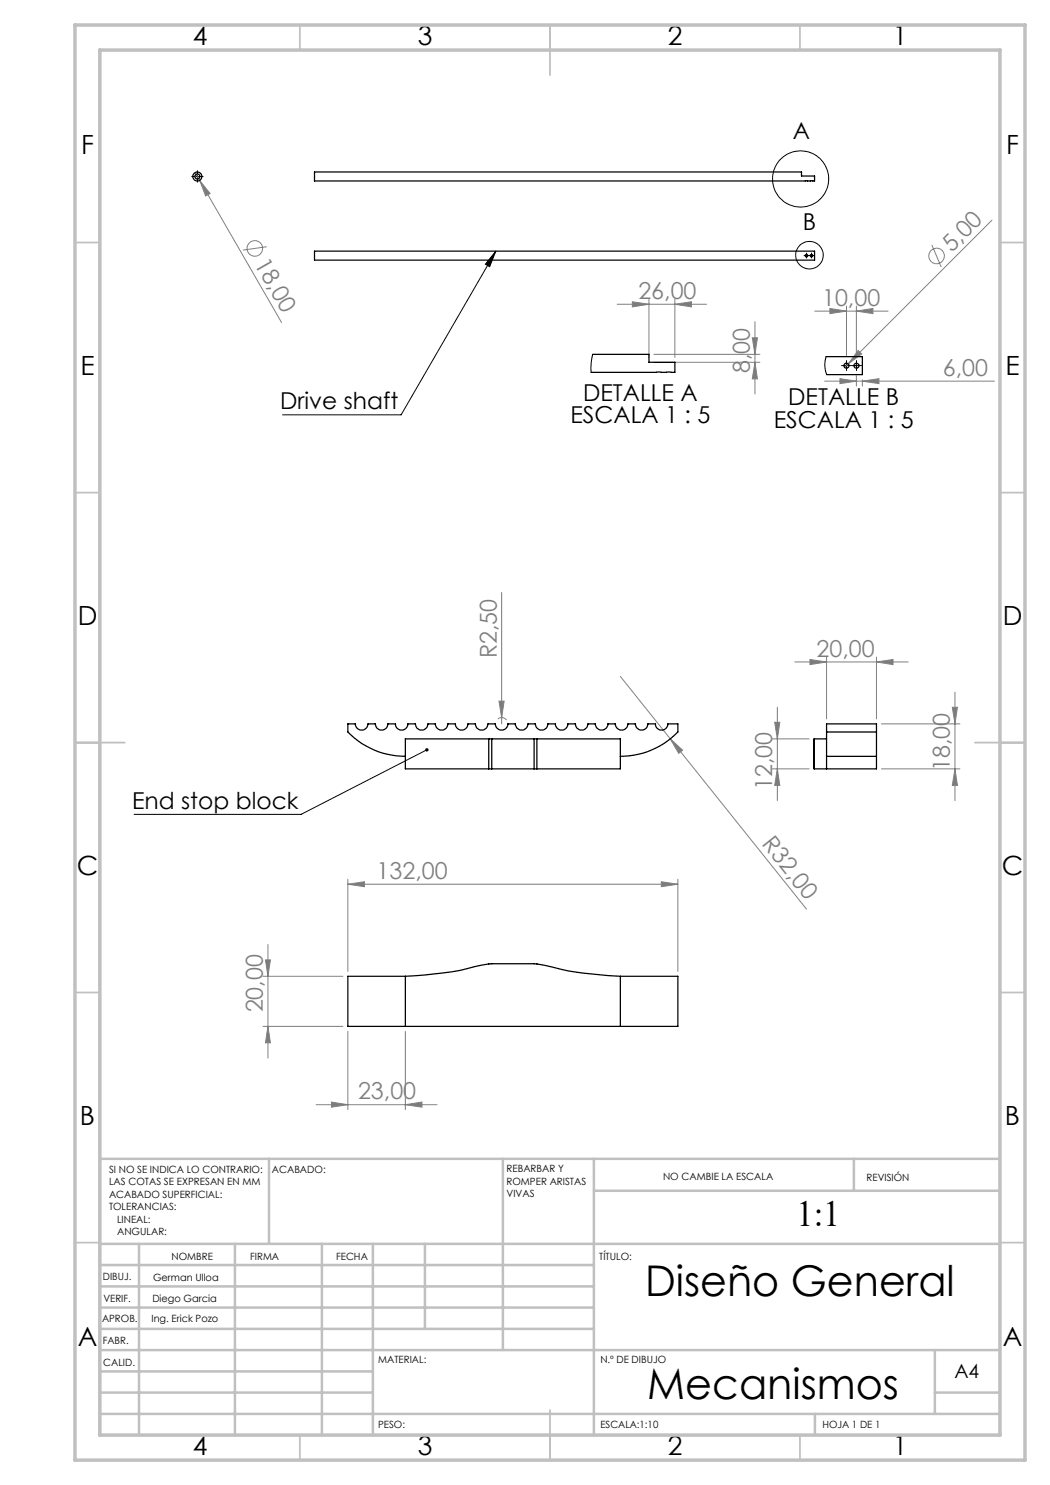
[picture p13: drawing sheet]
<svg xmlns="http://www.w3.org/2000/svg" width="210mm" height="297mm" viewBox="0 0 210 297" stroke-linecap="round" stroke-linejoin="round" font-family="sans-serif">
<defs><g id="words">
<g font-size="8.5">
<text x="129" y="259.3">Diseño General</text>
<text x="129.5" y="279.7">Mecanismos</text>
</g>
<text font-size="7.3" x="159.3" y="245.1">1:1</text>
<g font-size="5.3">
<text x="38.5" y="9">4</text>
<text x="83.5" y="9">3</text>
<text x="133.6" y="9">2</text>
<text x="178.6" y="9">1</text>
<text x="16.2" y="30.8">F</text>
<text x="201.2" y="30.8">F</text>
<text x="16.1" y="75">E</text>
<text x="201.1" y="75">E</text>
<text x="15.5" y="125">D</text>
<text x="200.5" y="125">D</text>
<text x="15.4" y="175">C</text>
<text x="200.4" y="175">C</text>
<text x="16" y="225">B</text>
<text x="201" y="225">B</text>
<text x="15.5" y="269.3">A</text>
<text x="200.5" y="269.3">A</text>
<text x="38.5" y="291">4</text>
<text x="83.5" y="291">3</text>
<text x="133.6" y="291">2</text>
<text x="178.6" y="291">1</text>
</g>
<g font-size="4.7">
<text x="158.6" y="27.9">A</text>
<text x="160.5" y="46">B</text>
<text x="56" y="81.9">Drive shaft</text>
<text x="116.6" y="80.1">DETALLE A</text>
<text x="157.7" y="81">DETALLE B</text>
<text x="114.1" y="84.7">ESCALA 1 : 5</text>
<text x="154.7" y="85.5">ESCALA 1 : 5</text>
<text x="26.4" y="161.8">End stop block</text>
</g>
<g font-size="4.7" fill="#808080">
<text x="50.8" y="52.7" transform="rotate(60 50.8 52.7)">18,00</text>
<text x="190.4" y="50.6" transform="rotate(-45 190.4 50.6)">5,00</text>
<text x="127.7" y="59.8">26,00</text>
<text x="164.4" y="61.2">10,00</text>
<text x="150" y="74.7" transform="rotate(-90 150 74.7)">8,00</text>
<text x="188.6" y="75.2">6,00</text>
<text x="99.4" y="131.7" transform="rotate(-90 99.4 131.7)">R2,50</text>
<text x="163.3" y="131.4">20,00</text>
<text x="190" y="154.3" transform="rotate(-90 190 154.3)">18,00</text>
<text x="154.5" y="158" transform="rotate(-90 154.5 158)">12,00</text>
<text x="152.2" y="168.9" transform="rotate(51 152.2 168.9)">R32,00</text>
<text x="75.3" y="175.8">132,00</text>
<text x="52.6" y="202.5" transform="rotate(-90 52.6 202.5)">20,00</text>
<text x="71.6" y="219.9">23,00</text>
</g>
<text font-size="3.9" x="190.9" y="275.5">A4</text>
<g font-size="2">
<text x="21.8" y="234.6">SI NO SE INDICA LO CONTRARIO:</text>
<text x="21.8" y="237.1">LAS COTAS SE EXPRESAN EN MM</text>
<text x="21.8" y="239.6">ACABADO SUPERFICIAL:</text>
<text x="54.4" y="234.6">ACABADO:</text>
<text x="101.3" y="234.5">REBARBAR Y</text>
<text x="101.3" y="237">ROMPER ARISTAS</text>
<text x="101.3" y="239.5">VIVAS</text>
<text x="132.6" y="236">NO CAMBIE LA ESCALA</text>
<text x="173.3" y="236.2">REVISIÓN</text>
<text x="21.8" y="242.1">TOLERANCIAS:</text>
<text x="23.4" y="244.6">LINEAL:</text>
<text x="23.4" y="247.1">ANGULAR:</text>
<text x="34.3" y="252">NOMBRE</text>
<text x="50" y="251.9">FIRMA</text>
<text x="67.2" y="251.9">FECHA</text>
<text x="119.9" y="251.9">TÍTULO:</text>
<text x="20.6" y="256.1">DIBUJ.</text>
<text x="30.6" y="256.1">German Ulloa</text>
<text x="20.7" y="260.3">VERIF.</text>
<text x="30.5" y="260.3">Diego Garcia</text>
<text x="20.4" y="264.4">APROB.</text>
<text x="20.5" y="268.8">FABR.</text>
<text x="30.3" y="264.4">Ing. Erick Pozo</text>
<text x="20.7" y="273.1">CALID.</text>
<text x="75.6" y="272.5">MATERIAL:</text>
<text x="120.1" y="272.5">N.º DE DIBUJO</text>
<text x="75.6" y="285.5">PESO:</text>
<text x="120.1" y="285.6">ESCALA:1:10</text>
<text x="164.5" y="285.6">HOJA 1 DE 1</text>
</g>
</g></defs>
<g fill="none" stroke="#808080" stroke-width=".2">
<path d="M39 34.5l.9 1.6M39.9 36.1l2.1 2.6-.9 .5zM39.9 36.1l16.4 28.4M53.3 49.4l-4.7 .6M129.8 59.9v11.6M135 59.9v11.6M186.4 49l1.8 4.4M198.4 44l-29.5 29.5M123.4 60.9h17.9M126.5 60.4l3.3 .5-3.3 .5zM130.8 72.5h21.2M130.8 70.9h21.2"/>
<path d="M135 60.9l3.3-.5v1zM150.5 67.6h1l-.5 3.3zM151 72.5l.5 3.3h-1zM151 64.3v14.5M162.9 62.2h14.7M164.9 76.2h34M166 61.7l3.3 .5-3.3 .5zM168 75.7l3.3 .5-3.3 .5zM169.3 61.2v10M171.3 75.1v2.1M171.3 62.2l3.3-.5v1zM171.3 61.2v10"/>
<path d="M171.6 70.1l.7 .7-2.6 2zM172.5 76.2l3.3-.5v1zM172.5 75.9v1.3M100.3 118.5v26.3M124.1 135.3l37.2 46.5M159 132.4h22.6M162 131.9l3.3 .5-3.3 .5zM165.3 131.4v12.4M175.3 132.4l3.3-.5v1zM175.3 131.4v12.4M191 138.4v21.7M99.6 143.8a1.29 1.29 0 0 1 1.7 .2"/>
<path d="M99.8 140.2h1l-.5 3.3zM134.1 147.8l2.4 2.2-.8 .7zM154.4 153.8h7.4M154.4 147.8h7.4M154.9 144.5h1.1l-.5 3.3zM155.5 153.8l.5 3.3h-1.1zM155.5 141.4v18.7M176.3 153.8h15.7M176.3 144.8h15.7M190.5 141.5h1l-.5 3.3zM191 153.8l.5 3.3h-1zM69.6 176.8l3.3-.4v.9z"/>
<path d="M69.6 175.9v18.4M69.6 176.8h66M132.3 176.4l3.3 .4-3.3 .5zM135.6 175.9v18.4M52.6 195.3h16M53.1 192h1l-.5 3.3zM53.6 188.9v22.7M52.6 205.3h16M53.6 205.3l.5 3.3h-1zM69.6 206.3v15.6M81.1 206.3v15.6M63.2 220.9h24.2"/>
<path d="M66.3 220.4l3.3 .5-3.3 .5zM81.1 220.9l3.3-.5v1z"/>
<circle cx="51" cy="49.7" r="1.56"/>
<circle cx="187.3" cy="51.2" r="1.56"/>
</g>
<g fill="none" stroke="#000" stroke-width=".2">
<path d="M39.2 35.3h.5M39.5 35.1v.5M99.2 50.2l-1.3 3.1-.8-.5zM99.2 50.2l-19 32.8h-23.7M161 51.1h.5M161.3 50.9v.5M162 51.1h.6M162.3 50.9v.5M168.8 73.1h1M169.3 72.6v1M170.8 73.1h1M171.3 72.6v1"/>
<path d="M85.4 150l-25.2 12.9h-33.4"/>
<circle cx="160.1" cy="35.8" r="5.6"/>
<circle cx="161.9" cy="51" r="2.75"/>
</g>
<g fill="none" stroke="#000" stroke-width=".2" stroke-dasharray="15.2 1.3 1.3 1.3">
<path d="M39 35.3h-.7M39.5 34.8v-.7M39.5 35.8v.6M40 35.3h.6M161.1 51.1h-.3M161.3 50.9v-.3M161.3 51.4v.2M161.6 51.1h.2M162.1 51.1h-.3M162.3 50.9v-.3M162.3 51.4v.2M162.6 51.1h.2"/>
<path d="M168.8 73.1h-.5M169.3 72.6v-.5M169.3 73.6v.5M169.8 73.1h.5M170.8 73.1h-.5M171.3 72.6v-.5M171.3 73.6v.5M171.8 73.1h.5"/>
</g>
<g fill="none" stroke="#c0c0c0" stroke-width=".35">
<path d="M60 5v5M110 5v10M160 5v5M15 48.5h5M200 48.5h5M15 98.5h5M200 98.5h5M15 148.5h10M195 148.5h10M15 198.5h5M200 198.5h5M15 248.5h5"/>
<path d="M200 248.5h5M60 287v5M110 282v10M160 287v5"/>
</g>
<g fill="none" stroke="#c0c0c0" stroke-width=".5">
<path d="M53.8 231.8v17M100.6 231.8v38.2M118.8 231.8v55.2M118.8 238.2h81.2M170.8 231.8v6.4M200 231.8h-180v55.2M20 248.8h180M20 257.3h98.8M20 253h98.8M27.8 248.8v38.2M47 248.8v38.2M64.4 248.8v38.2"/>
<path d="M74.6 248.8v38.2M85 248.8v17M20 265.8h98.8M20 261.5h98.8M20 278.5h54.6M20 274.3h54.6M20 270h180M187 278.5h13M187 270v12.8M20 282.8h180M163 282.8v4.2"/>
</g>
<path d="M15 5h190v287h-190zM20 10h180v277h-180z" fill="none" stroke="#c0c0c0" stroke-width=".7"/>
<path d="M99.2 50.2l-1.3 3.1-.8-.5zM85.1 149.8a.35 .35 0 0 0 .2 .5 .35 .35 0 0 0 .4-.5l-.3 .2 .3-.2-.2-.2z" fill="#000"/>
<g fill="#808080">
<path d="M171.6 70.1l.7 .7-2.6 2z"/>
<path d="M99.8 140.2h1l-.5 3.3z"/>
<path d="M39.9 36.1l2.1 2.6-.9 .5z"/>
<path d="M134.1 147.8l2.4 2.2-.8 .7z"/>
<path d="M171.3 62.2l3.3-.5v1zM166 61.7l3.3 .5-3.3 .5zM132.3 176.4l3.3 .4-3.3 .5zM69.6 176.8l3.3-.4v.9z"/>
<path d="M126.5 60.4l3.3 .5-3.3 .5zM135 60.9l3.3-.5v1zM168 75.7l3.3 .5-3.3 .5zM172.5 76.2l3.3-.5v1zM162 131.9l3.3 .5-3.3 .5zM175.3 132.4l3.3-.5v1z"/>
<path d="M66.3 220.4l3.3 .5-3.3 .5zM81.1 220.9l3.3-.5v1z"/>
<path d="M151 72.5l.5 3.3h-1zM150.5 67.6h1l-.5 3.3z"/>
<path d="M191 153.8l.5 3.3h-1zM190.5 141.5h1l-.5 3.3z"/>
<path d="M53.1 192h1l-.5 3.3zM53.6 205.3l.5 3.3h-1zM154.9 144.5h1.1l-.5 3.3zM155.5 153.8l.5 3.3h-1.1z"/>
</g>
<g fill="none" stroke="#000" stroke-width=".25">
<path d="M62.9 34.4h97.4v.8h2.6v1h-100zM62.9 50.2h100v1.8h-100zM118.5 70.9h11.3v1.6h5.2v2h-16.8M165.2 71.3h7.3v3.6h-7.2M81.1 151.3a16 16 0 0 1-11.5-4.9v-1.6h1.5a1.25 1.25 0 0 0 1.2 1.2 1.25 1.25 0 0 0 1.3-1.2h1.5a1.25 1.25 0 0 0 1.2 1.2 1.25 1.25 0 0 0 1.3-1.2h1.5a1.23 1.23 0 0 0 1.2 1.2 1.23 1.23 0 0 0 1.3-1.2h1.5a1.25 1.25 0 0 0 1.2 1.2 1.25 1.25 0 0 0 1.3-1.2h1.5a1.25 1.25 0 0 0 1.2 1.2 1.25 1.25 0 0 0 1.3-1.2h1.5a1.25 1.25 0 0 0 1.2 1.2 1.25 1.25 0 0 0 1.3-1.2h1.5a1.25 1.25 0 0 0 1.2 1.2 1.25 1.25 0 0 0 1.3-1.2h1.5a1.25 1.25 0 0 0 1.2 1.2 1.25 1.25 0 0 0 1.3-1.2h1.5a1.25 1.25 0 0 0 1.2 1.2 1.25 1.25 0 0 0 1.3-1.2h1.5a1.25 1.25 0 0 0 1.2 1.2 1.25 1.25 0 0 0 1.3-1.2h1.5a1.23 1.23 0 0 0 1.2 1.2 1.23 1.23 0 0 0 1.3-1.2h1.5a1.25 1.25 0 0 0 1.2 1.2 1.25 1.25 0 0 0 1.3-1.2h1.5a1.25 1.25 0 0 0 1.2 1.2 1.25 1.25 0 0 0 1.3-1.2h1.5a1.25 1.25 0 0 0 1.2 1.2 1.25 1.25 0 0 0 1.3-1.2h1.5a1.25 1.25 0 0 0 1.2 1.2 1.25 1.25 0 0 0 1.3-1.2h1.5a1.23 1.23 0 0 0 1.2 1.2 1.23 1.23 0 0 0 1.3-1.2h2v1.6a16 16 0 0 1-11.5 4.9M97.8 153.8h.6M97.8 147.8h.6M97.8 147.8h-16.7v6h16.7M97.8 147.8v6M98.4 147.8v6M98.4 153.8h8.4M98.4 147.8h8.4"/>
<path d="M106.8 153.8h.6M106.8 147.8h.6M106.8 147.8v6M107.4 147.8h16.7v6h-16.7M107.4 147.8v6M162.8 147.8v6M165.3 146.4v4.9M165.3 147.8h-2.5v6h2.5M165.3 146.4v-1.6h10v1.6M165.3 151.3h10M165.3 146.4h10M165.3 151.3v2.5"/>
<path d="M175.3 146.4v4.9M175.3 151.3v2.5h-10M81.1 195.3a69.1 69.1 0 0 0 15.2-2.3l1.8-.2h8.9l2 .3a63.3 63.3 0 0 0 15.1 2.2M81.1 195.3h-11.5v10h11.5M81.1 195.3v10M124.1 195.3h11.5v10h-11.5M124.1 195.3v10M81.1 205.3h43"/>
<circle cx="39.5" cy="35.3" r=".89"/>
<circle cx="39.5" cy="35.3" r=".5"/>
<circle cx="161.3" cy="51.1" r=".25"/>
<circle cx="162.3" cy="51.1" r=".25"/>
<circle cx="169.3" cy="73.1" r=".5"/>
<circle cx="171.3" cy="73.1" r=".5"/>
</g>
<path d="M118.5 70.9l-.3 1.8v1.8M165.2 71.3l-.2 1.9 .3 1.7" fill="none" stroke="#000" stroke-width=".2"/>
<use href="#words"/>
</svg>
